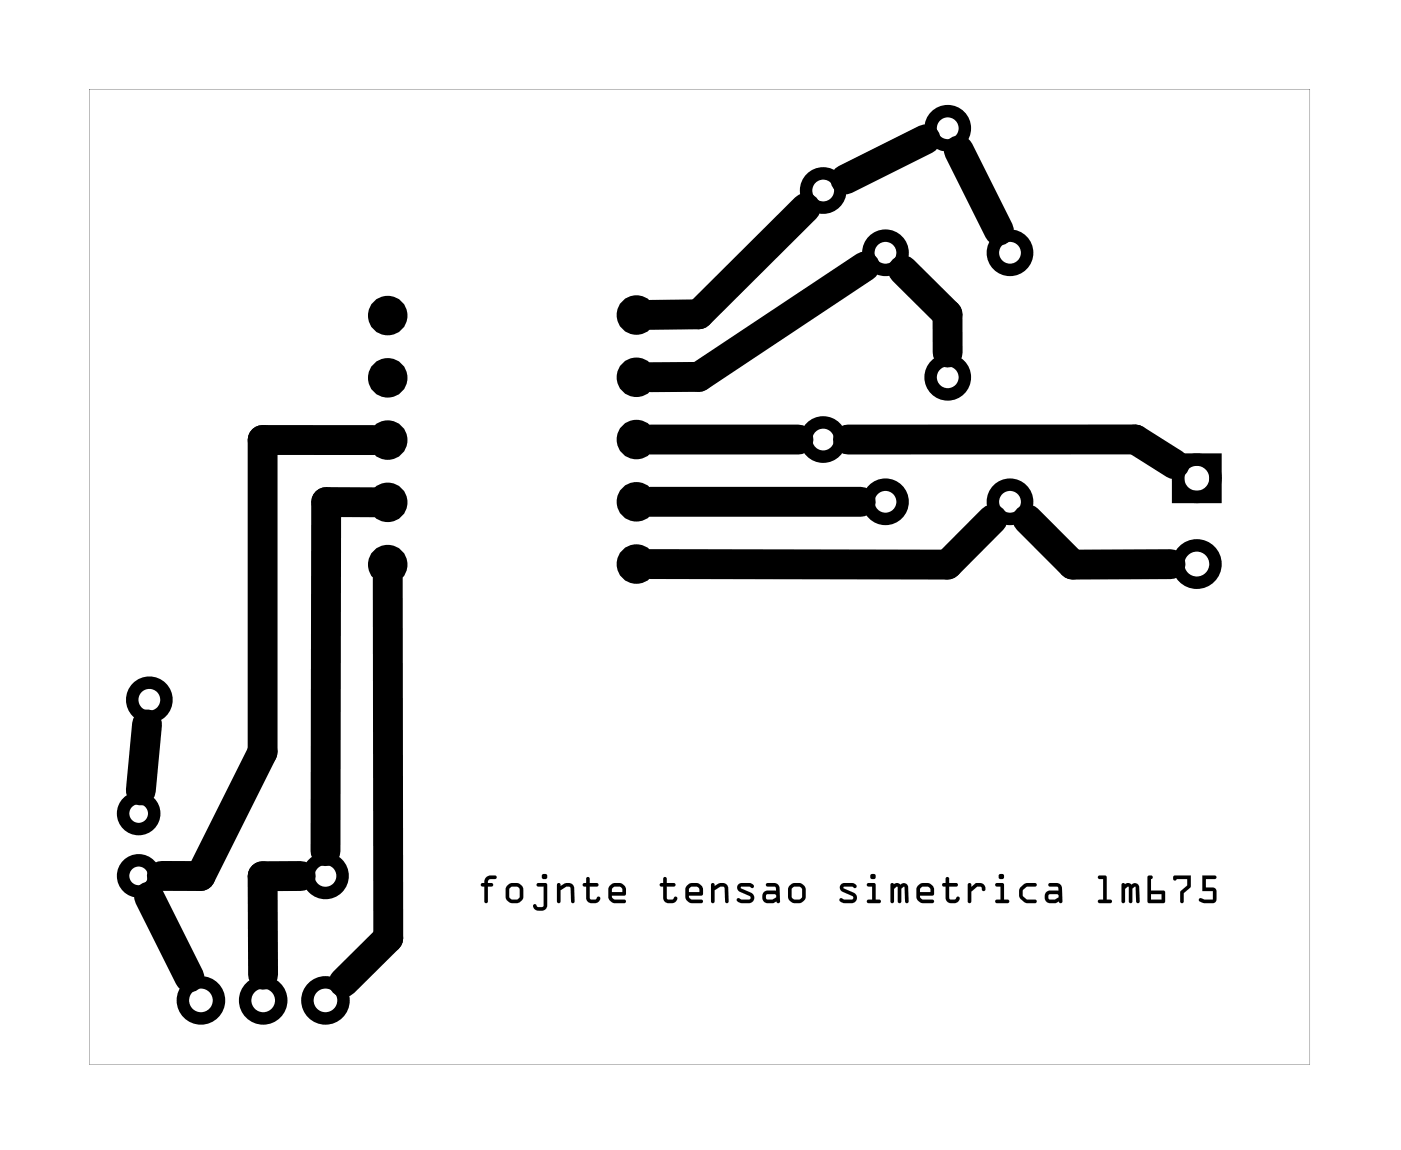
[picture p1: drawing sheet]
<svg xmlns="http://www.w3.org/2000/svg" width="57mm" height="47mm" viewBox="0 0 57 47" stroke-linecap="round" stroke-linejoin="round" font-family="sans-serif">
<g fill="#000">
<path d="M3.6 3.6v39.8h49.8v-39.8zM3.6 3.6h49.8v39.8h-49.8z"/>
<path d="M19.8 35.8l.2-.1 .3 .1-.4 .1v.1l.2 .1-.2 .1v.6l-.1 .1v-.1v-.6l-.2-.1 .2-.1zM19.8 35.8v.2l-.2 .1 .2 .1v.6h.1v-.6l.2-.1-.2-.1v-.1l.4-.1-.3-.1zM20.6 36.4a.41 .41 0 0 1 .8 0 .41 .41 0 0 1-.8 0zM20.6 36.4a.41 .41 0 0 0 .8 0 .41 .41 0 0 0-.8 0zM20.8 36.2v.4l.3 .1 .1-.4-.1-.1zM20.8 36.2h.3l.1 .1-.1 .4-.3-.1zM21.9 36l.4 .1v.8a.28 .28 0 0 1-.3 .3 .28 .28 0 0 1-.2-.3l.2 .1 .2-.1v-.7h-.3zM21.9 36v.2h.3v.7l-.2 .1-.2-.1-.1 .1a.31 .31 0 0 0 .3 .2 .31 .31 0 0 0 .3-.3v-.8zM22.1 35.8a.12 .12 0 0 1 .2 0 .12 .12 0 0 1-.2 0zM22.1 35.8a.11 .11 0 0 0 .2 0 .11 .11 0 0 0-.2 0zM22.7 36h.1l.1 .1a.32 .32 0 0 1 .5 .1v.6h-.1v-.6h-.2l-.2 .1v.5h-.1zM22.7 36l.1 .8h.1v-.5l.2-.1h.2v.6h.1v-.6a.28 .28 0 0 0-.4-.1l-.1 .1-.1-.2zM23.9 35.8h.2v.2l.3 .1-.3 .1v.5h.2l.1-.1 .1 .1a.3 .3 0 0 1-.3 .2 .3 .3 0 0 1-.3-.3v-.4l-.1-.1 .1-.1zM23.9 35.8v.2l-.1 .1 .1 .1v.4a.31 .31 0 0 0 .3 .3 .31 .31 0 0 0 .3-.2l-.1-.1-.1 .1h-.2v-.5l.3-.1-.3-.1v-.2zM24.9 36.1l.2-.1 .4 .1v.4l-.5 .1 .1 .1h.4v.1h-.4h-.2l-.1-.2zM24.9 36.1l-.1 .5 .1 .2h.2h.4v-.1h-.4l-.1-.1 .5-.1v-.4l-.4-.1zM25 36.2v.2h.4l-.1-.2zM25 36.2h.3l.1 .2h-.4zM27.1 35.8h.1v.2l.4 .1-.4 .1v.5h.2l.2-.1v.1a.3 .3 0 0 1-.3 .2 .3 .3 0 0 1-.2-.3v-.4l-.2-.1 .2-.1zM27.1 35.8v.2l-.2 .1 .2 .1v.4a.31 .31 0 0 0 .2 .3 .31 .31 0 0 0 .3-.2v-.1l-.2 .1h-.2v-.5l.4-.1-.4-.1v-.2zM28 36.1l.2-.1 .4 .1 .1 .4-.6 .1 .1 .1h.4l.1 .1h-.5h-.2v-.2zM28 36.1v.5v.2h.2h.5l-.1-.1h-.4l-.1-.1 .6-.1-.1-.4-.4-.1zM28.1 36.2v.2h.4l-.1-.2zM28.1 36.2h.3l.1 .2h-.4zM29 36h.1v.1a.32 .32 0 0 1 .6 .1v.6h-.1v-.6h-.2l-.3 .1v.5h-.1zM29 36v.8h.1v-.5l.3-.1h.2v.6h.1v-.6a.28 .28 0 0 0-.4-.1l-.2 .1v-.2zM30.1 36.1l.6-.1 .1 .1-.1 .1h-.5l.4 .2a.22 .22 0 0 1 .2 .3 .22 .22 0 0 1-.3 .2l-.4-.2v-.1l.4 .1 .1-.1-.5-.2zM30.1 36.1v.3l.5 .2-.1 .1-.4-.1v.1l.4 .1a.22 .22 0 0 0 .3-.1 .22 .22 0 0 0-.2-.3l-.4-.2h.5l.1-.1h-.1zM31.3 36h.4l.1 .2v.6l-.5 .1a.26 .26 0 0 1-.2-.3 .26 .26 0 0 1 .2-.3h.4l-.1-.1h-.3zM31.3 36v.2h.4v.1h-.4a.26 .26 0 0 0-.2 .3 .26 .26 0 0 0 .2 .2h.5v-.6l-.1-.2zM31.3 36.5v.2l.4-.1-.1-.1zM31.3 36.5h.3l.1 .1-.4 .1zM32.1 36.4a.41 .41 0 0 1 .8 0 .41 .41 0 0 1-.8 0zM32.1 36.4a.41 .41 0 0 0 .8 0 .41 .41 0 0 0-.8 0zM32.3 36.2v.4l.3 .1 .1-.4-.1-.1zM32.3 36.2h.3l.1 .1-.1 .4-.3-.1zM34.3 36.1l.6-.1v.1v.1h-.5l.4 .2a.22 .22 0 0 1 .2 .3 .22 .22 0 0 1-.3 .2l-.5-.2 .1-.1 .4 .1 .1-.1-.5-.2zM34.3 36.1v.3l.5 .2-.1 .1-.4-.1-.1 .1 .5 .1a.22 .22 0 0 0 .3-.1 .22 .22 0 0 0-.2-.3l-.4-.2h.5v-.1zM35.4 36l.3 .1v.6h.2v.1h-.5v-.1h.2v-.5h-.2zM35.4 36v.2h.2v.5h-.2v.1h.5v-.1h-.2v-.6zM35.5 35.8a.12 .12 0 0 1 .2 0 .12 .12 0 0 1-.2 0zM35.5 35.8a.11 .11 0 0 0 .2 0 .11 .11 0 0 0-.2 0zM36.3 36l.4 .1a.18 .18 0 0 1 .2-.1 .18 .18 0 0 1 .1 .2v.6h-.1v-.6l-.1 .1v.5h-.2v-.6l-.1 .1v.5h-.1zM36.3 36v.8h.2v-.5l.1-.1v.6h.1l.1-.5 .1-.1v.6h.1v-.7zM37.4 36.1l.3-.1 .3 .1 .1 .4-.6 .1 .1 .1h.5v.1h-.5h-.1l-.1-.2zM37.4 36.1v.5l.1 .2h.1h.5v-.1h-.5l-.1-.1 .6-.1-.1-.4-.3-.1zM37.6 36.2l-.1 .2h.5l-.1-.2zM37.6 36.2h.3l.1 .2h-.5zM38.6 35.8h.1v.2l.4 .1-.4 .1v.5l.4-.1a.17 .17 0 0 1 0 .2 .17 .17 0 0 1-.2 .1l-.2-.1-.1-.1v-.5l-.2-.1 .2-.1zM38.6 35.8v.2l-.2 .1 .2 .1v.4a.31 .31 0 0 0 .2 .3 .31 .31 0 0 0 .4-.2l-.1-.1-.1 .1h-.3v-.5l.4-.1-.4-.1v-.2zM39.5 36h.1v.2l.2-.2a.27 .27 0 0 1 .3 .1 .27 .27 0 0 1 .1 .2l-.1 .1-.1-.2h-.1l-.3 .2v.4h-.1zM39.5 36v.8h.1v-.4l.3-.2h.1l.2 .2a.2 .2 0 0 0 0-.3 .2 .2 0 0 0-.2-.1h-.2l-.2 .2v-.2zM40.6 36l.4 .1v.6h.2l-.1 .1h-.5v-.1h.2v-.5h-.2zM40.6 36v.2h.2v.5h-.2v.1h.5l.1-.1h-.2v-.6zM40.7 35.8a.15 .15 0 0 1 .3 0 .15 .15 0 0 1-.3 0zM40.7 35.8a.15 .15 0 0 0 .3 0 .15 .15 0 0 0-.3 0zM41.6 36.2l.3-.2 .4 .1-.1 .1h-.3l-.2 .2v.2l.2 .1h.3l.1 .1h-.5a.42 .42 0 0 1-.2-.6zM41.6 36.2v.2v.3l.2 .1h.5l-.1-.1h-.3l-.2-.2v-.2l.2-.1h.3l.1-.2h-.4zM42.8 36h.4l.1 .2v.6l-.5 .1a.26 .26 0 0 1-.2-.3 .26 .26 0 0 1 .2-.3h.4v-.1h-.4zM42.8 36v.2h.4v.1h-.4a.26 .26 0 0 0-.2 .3 .26 .26 0 0 0 .2 .2h.5v-.6l-.1-.2zM42.8 36.5v.2l.4-.1-.1-.1zM42.8 36.5h.3l.1 .1-.4 .1zM44.8 35.7l.3 .1v.9h.2v.1h-.5v-.1h.2v-.8h-.2zM44.8 35.7v.2h.2v.8h-.2v.1h.5v-.1h-.2v-.9zM45.8 36l.4 .1a.18 .18 0 0 1 .1-.1 .18 .18 0 0 1 .2 .2v.6h-.1l-.1-.6-.1 .1v.5h-.1l-.1-.6-.1 .1v.5h-.1zM45.8 36v.8h.1v-.5l.1-.1 .1 .6h.1v-.5l.1-.1v.6h.2l-.1-.7zM46.8 35.7l.2 .1v.5l.5 .1v.4h-.7zM46.8 35.7v1.1h.7v-.4l-.5-.1v-.5zM47 36.5v.2h.4v-.2zM47 36.5h.4v.2h-.4zM47.9 35.7h.7v.5l-.3 .2-.1 .4h-.1v-.4l.3-.3v-.2h-.5zM47.9 35.7v.2h.5v.2l-.3 .3v.4h.1l.1-.4 .3-.2v-.5zM49 35.7h.5l.1 .1-.1 .1h-.3v.3h.3l.1 .1v.5l-.1 .1h-.4a.13 .13 0 0 1-.1-.1 .13 .13 0 0 1 0-.2l.5 .1v-.3h-.5zM49 35.7v.7h.5v.3l-.5-.1-.1 .2h.2h.4l.1-.1v-.4l-.1-.1h-.3v-.3h.4v-.1z"/>
<path d="M19.8 35.8l.2-.1 .3 .1-.4 .1v.1l.2 .1-.2 .1v.6h-.1v-.6l-.2-.1 .2-.1zM20.6 36.4a.41 .41 0 0 1 .8 0 .41 .41 0 0 1-.8 0zM20.8 36.2v.4l.3 .1 .1-.4-.1-.1zM21.9 36l.4 .1v.8a.28 .28 0 0 1-.3 .3 .28 .28 0 0 1-.2-.3l.2 .1 .2-.1v-.7h-.3zM22.1 35.8a.11 .11 0 0 1 .2 0 .11 .11 0 0 1-.2 0zM22.7 36h.1l.1 .1a.31 .31 0 0 1 .3-.1 .31 .31 0 0 1 .2 .2v.6h-.1v-.6h-.2l-.2 .1v.5h-.1zM23.9 35.8h.2v.2l.3 .1-.3 .1v.5l.4-.1a.29 .29 0 0 1-.3 .3 .29 .29 0 0 1-.3-.3v-.4l-.1-.1 .1-.1zM24.9 36.1l.2-.1 .4 .1v.4l-.5 .1 .1 .1h.4v.1h-.4h-.2l-.1-.2zM25 36.2v.2h.4l-.1-.2zM27.1 35.8h.1v.2l.4 .1-.4 .1v.5l.4-.1a.29 .29 0 0 1-.3 .3 .29 .29 0 0 1-.2-.3v-.4l-.2-.1 .2-.1zM28 36.1l.2-.1 .4 .1 .1 .4-.6 .1 .1 .1h.4l.1 .1h-.5h-.2v-.2zM28.1 36.2v.2h.4l-.1-.2zM29 36h.1v.1a.31 .31 0 0 1 .4-.1 .31 .31 0 0 1 .2 .2v.6h-.1v-.6h-.2l-.3 .1v.5h-.1zM30.1 36.1l.6-.1 .1 .1-.1 .1h-.5l.4 .2a.22 .22 0 0 1 .2 .3 .22 .22 0 0 1-.3 .1l-.4-.1v-.1l.4 .1 .1-.1-.5-.2zM31.3 36h.4l.1 .2v.6h-.5a.26 .26 0 0 1-.2-.2 .26 .26 0 0 1 .2-.3h.4v-.1h-.4zM31.3 36.5v.2l.4-.1-.1-.1zM32.1 36.4a.41 .41 0 0 1 .8 0 .41 .41 0 0 1-.8 0zM32.3 36.2v.4l.3 .1 .1-.4-.1-.1zM34.3 36.1l.6-.1v.1v.1h-.5l.4 .2a.22 .22 0 0 1 .2 .3 .22 .22 0 0 1-.3 .1l-.5-.1 .1-.1 .4 .1 .1-.1-.5-.2zM35.4 36l.3 .1v.6h.2v.1h-.5v-.1h.2v-.5h-.2zM35.5 35.8a.11 .11 0 0 1 .2 0 .11 .11 0 0 1-.2 0zM36.3 36l.7 .1v.7h-.1v-.6l-.1 .1-.1 .5h-.1v-.6l-.1 .1v.5h-.2zM37.4 36.1l.3-.1 .3 .1 .1 .4-.6 .1 .1 .1h.5v.1h-.5h-.1l-.1-.2zM37.6 36.2l-.1 .2h.5l-.1-.2zM38.6 35.8h.1v.2l.4 .1-.4 .1v.5l.4-.1a.29 .29 0 0 1-.2 .3 .29 .29 0 0 1-.3-.3v-.4l-.2-.1 .2-.1zM39.5 36h.1v.2l.2-.2a.27 .27 0 0 1 .3 .1 .27 .27 0 0 1 .1 .2l-.1 .1-.1-.2h-.1l-.3 .2v.4h-.1zM40.6 36l.4 .1v.6h.2l-.1 .1h-.5v-.1h.2v-.5h-.2zM40.7 35.8a.15 .15 0 0 1 .3 0 .15 .15 0 0 1-.3 0zM41.6 36.2l.3-.2 .4 .1-.1 .1h-.3l-.2 .1v.3l.2 .1h.4l-.1 .1h-.3a.41 .41 0 0 1-.3-.6zM42.8 36h.4l.1 .2v.6h-.5a.26 .26 0 0 1-.2-.2 .26 .26 0 0 1 .2-.3h.4v-.1h-.4zM42.8 36.5v.2l.4-.1-.1-.1zM44.8 35.7l.3 .1v.9h.2v.1h-.5v-.1h.2v-.8h-.2zM45.8 36l.6 .1 .1 .7h-.1l-.1-.6-.1 .1v.5h-.1l-.1-.6-.1 .1v.5h-.1zM46.8 35.7l.2 .1v.5l.5 .1v.4h-.7zM47 36.5v.2h.4v-.2zM47.9 35.7h.7v.5l-.3 .2-.1 .4h-.1v-.4l.3-.3v-.2h-.5zM49 35.7h.5l.1 .1-.1 .1h-.3v.3h.3l.1 .1v.5h-.1h-.4a.12 .12 0 0 1-.1 0 .12 .12 0 0 1 0-.2l.5 .1v-.3h-.5z"/>
</g>
<g fill="none" stroke="#000" stroke-width=".51">
<path d="M48.1 18.8h1.5v1.5h-1.5z"/>
<circle cx="33.6" cy="17.9" r=".7"/>
<circle cx="33.6" cy="7.8" r=".7"/>
<circle cx="36.1" cy="10.3" r=".7"/>
<circle cx="38.7" cy="15.4" r=".7"/>
<circle cx="38.7" cy="5.2" r=".7"/>
<circle cx="41.2" cy="10.3" r=".7"/>
<circle cx="48.8" cy="19.5" r=".76"/>
<circle cx="5.7" cy="33.2" r=".64"/>
<circle cx="5.7" cy="35.7" r=".64"/>
<circle cx="6.1" cy="28.6" r=".7"/>
<circle cx="13.3" cy="35.7" r=".7"/>
<circle cx="36.1" cy="20.5" r=".7"/>
<circle cx="41.2" cy="20.5" r=".7"/>
<circle cx="48.8" cy="23" r=".76"/>
<circle cx="8.2" cy="40.8" r=".74"/>
<circle cx="10.7" cy="40.8" r=".74"/>
<circle cx="13.3" cy="40.8" r=".74"/>
</g>
<g fill="none" stroke="#000" stroke-width=".8" stroke-linecap="butt">
<circle cx="15.8" cy="15.4" r=".41"/>
<circle cx="15.8" cy="12.9" r=".41"/>
<circle cx="15.8" cy="18" r=".41"/>
<circle cx="26" cy="15.4" r=".41"/>
<circle cx="26" cy="12.9" r=".41"/>
<circle cx="26" cy="17.9" r=".41"/>
<circle cx="15.8" cy="20.5" r=".41"/>
<circle cx="15.8" cy="23" r=".41"/>
<circle cx="26" cy="20.5" r=".41"/>
<circle cx="26" cy="23" r=".41"/>
</g>
<g fill="none" stroke="#000" stroke-width="1.2">
<path d="M15.2 18h-4.5v12.7l-2.5 5h-1.6M26.5 17.9h6.1M32.9 8.5l-4.4 4.3h-2M34.6 17.9h11.7l1.6 1M35.3 10.9l-6.8 4.5h-2M36.8 11l1.9 1.8v1.6M37.8 5.7l-3.3 1.6M39.1 6.1l1.6 3.3M6 29.6l-.3 2.6M6.1 36.6l1.6 3.3M12.3 35.7h-1.6v4.1M15.5 20.5h-2.2v14.2"/>
<path d="M15.8 23.6v14.7l-1.8 1.8M26.5 20.5h8.6M40.5 21.2l-1.8 1.8h-12.2M41.9 21.2l1.9 1.8h3.9"/>
</g>
</svg>
